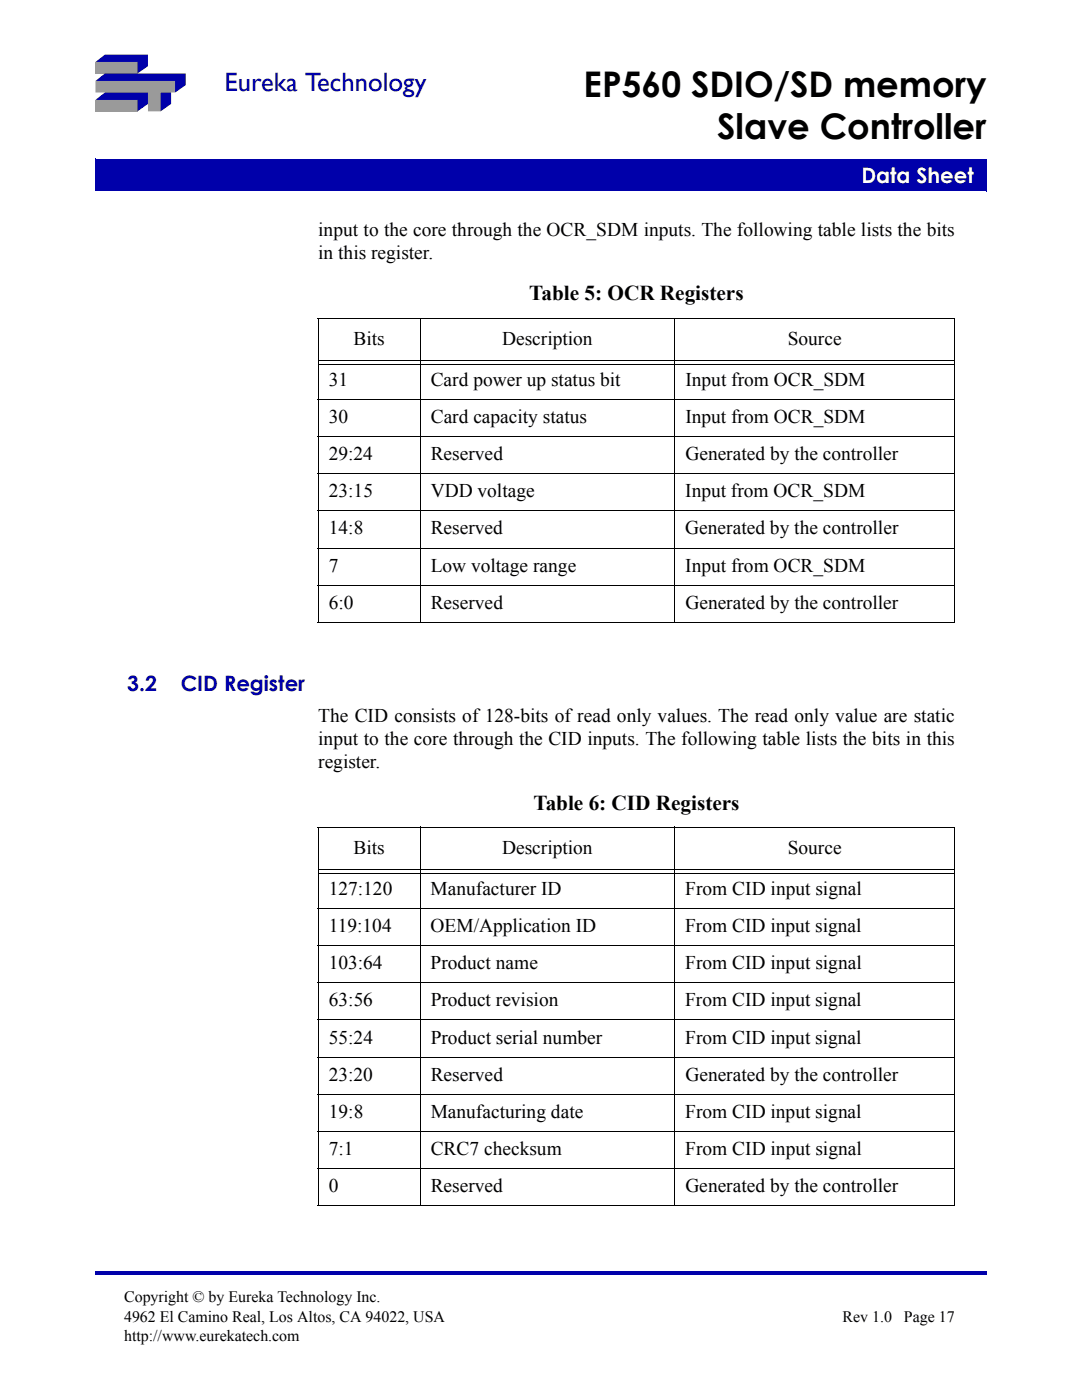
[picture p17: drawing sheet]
<svg xmlns="http://www.w3.org/2000/svg" width="216mm" height="279mm" viewBox="0 0 216 279" stroke-linecap="round" stroke-linejoin="round" font-family="sans-serif">
<defs><g id="words">
<g font-size="7">
<text x="116.5" y="19.3">EP560 SDIO/SD memory</text>
<text x="143.1" y="27.8">Slave Controller</text>
</g>
<text font-size="5.3" fill="#00a" x="44.8" y="18.2">Eureka Technology</text>
<text font-size="4.2" fill="#fff" x="171.9" y="36.5">Data Sheet</text>
<g font-size="4.2">
<text x="105.6" y="60">Table 5: OCR Registers</text>
<text x="106.4" y="161.6">Table 6: CID Registers</text>
</g>
<g font-size="4.2" fill="#00a">
<text x="25.4" y="137.9">3.2</text>
<text x="36.1" y="137.9">CID Register</text>
</g>
<g font-size="3.9">
<text x="63.5" y="47">input to the core through the OCR_SDM inputs. The following table lists the bits</text>
<text x="63.5" y="51.6">in this register.</text>
<text x="70.5" y="68.9">Bits</text>
<text x="100.2" y="68.9">Description</text>
<text x="157.2" y="68.9">Source</text>
<text x="65.6" y="77">31</text>
<text x="85.9" y="77">Card power up status bit</text>
<text x="136.8" y="77">Input from OCR_SDM</text>
<text x="65.6" y="84.4">30</text>
<text x="85.9" y="84.4">Card capacity status</text>
<text x="136.8" y="84.4">Input from OCR_SDM</text>
<text x="65.6" y="91.8">29:24</text>
<text x="85.9" y="91.8">Reserved</text>
<text x="136.8" y="91.8">Generated by the controller</text>
<text x="65.6" y="99.3">23:15</text>
<text x="85.9" y="99.3">VDD voltage</text>
<text x="136.7" y="99.3">Input from OCR_SDM</text>
<text x="65.6" y="106.7">14:8</text>
<text x="85.9" y="106.7">Reserved</text>
<text x="136.7" y="106.7">Generated by the controller</text>
<text x="65.6" y="114.1">7</text>
<text x="85.9" y="114.1">Low voltage range</text>
<text x="136.7" y="114.1">Input from OCR_SDM</text>
<text x="65.6" y="121.5">6:0</text>
<text x="85.9" y="121.5">Reserved</text>
<text x="136.8" y="121.5">Generated by the controller</text>
<text x="63.5" y="144.1">The CID consists of 128-bits of read only values. The read only value are static</text>
<text x="63.5" y="148.6">input to the core through the CID inputs. The following table lists the bits in this</text>
<text x="63.5" y="153.2">register.</text>
<text x="70.5" y="170.5">Bits</text>
<text x="100.2" y="170.5">Description</text>
<text x="157.2" y="170.5">Source</text>
<text x="65.6" y="178.6">127:120</text>
<text x="85.9" y="178.6">Manufacturer ID</text>
<text x="136.7" y="178.6">From CID input signal</text>
<text x="65.6" y="186">119:104</text>
<text x="85.9" y="186">OEM/Application ID</text>
<text x="136.7" y="186">From CID input signal</text>
<text x="65.6" y="193.4">103:64</text>
<text x="85.9" y="193.4">Product name</text>
<text x="136.7" y="193.4">From CID input signal</text>
<text x="65.6" y="200.9">63:56</text>
<text x="85.9" y="200.9">Product revision</text>
<text x="136.7" y="200.9">From CID input signal</text>
<text x="65.6" y="208.3">55:24</text>
<text x="85.9" y="208.3">Product serial number</text>
<text x="136.7" y="208.3">From CID input signal</text>
<text x="65.6" y="215.7">23:20</text>
<text x="85.9" y="215.7">Reserved</text>
<text x="136.8" y="215.7">Generated by the controller</text>
<text x="65.6" y="223.1">19:8</text>
<text x="85.9" y="223.1">Manufacturing date</text>
<text x="136.7" y="223.1">From CID input signal</text>
<text x="65.6" y="230.5">7:1</text>
<text x="85.9" y="230.5">CRC7 checksum</text>
<text x="136.7" y="230.5">From CID input signal</text>
<text x="65.6" y="237.9">0</text>
<text x="85.9" y="237.9">Reserved</text>
<text x="136.8" y="237.9">Generated by the controller</text>
</g>
<g font-size="3.2">
<text x="24.8" y="259.9">Copyright © by Eureka Technology Inc.</text>
<text x="24.8" y="263.8">4962 El Camino Real, Los Altos, CA 94022, USA</text>
<text x="168.1" y="263.7">Rev 1.0</text>
<text x="180.4" y="263.7">Page 17</text>
<text x="24.8" y="267.7">http://www.eurekatech.com</text>
</g>
</g></defs>
<g fill="#00a">
<path d="M19 253.7h177.8v.7h-177.8z"/>
<path d="M19 31.8h177.8v6.3h-177.8z"/>
</g>
<path d="M19 38.1h177.8M19 31.7v6.4M19 31.8h177.9M196.8 31.8v6.4" fill="none" stroke="#00a" stroke-width=".2"/>
<path d="M103.5 14.6h93.3v14h-93.3z" fill="#fff"/>
<g fill="#9a9a9a">
<path d="M19 12.4h8.4v2.3h-8.4z"/>
<path d="M19 19.9h8.4v2.3h-8.4z"/>
</g>
<path d="M19 16.2h16v2.3h-3v3.7h-2.5v-3.7h-10.5z" fill-rule="evenodd" fill="#9a9a9a"/>
<g fill="#00a">
<path d="M32 18.5h2.1v2.2l-2.1 1.5z"/>
<path d="M19 16.2l1.9-1.5h16.2v2.3l-2.1 1.5v-2.3z" fill-rule="evenodd"/>
<path d="M19 12.4l1.9-1.5h8.6v2.3l-2.1 1.5v-2.3z" fill-rule="evenodd"/>
<path d="M19 19.9l1.9-1.4h8.6v2.2l-2.1 1.5v-2.3z" fill-rule="evenodd"/>
</g>
<g fill="none" stroke="#000" stroke-width=".2">
<path d="M63.4 63.5h127.2M63.4 79.7h127.2M63.5 63.6v60.5M63.6 71.9h126.8M63.6 72.7h126.8M83.8 63.4v60.9M134.6 63.4v60.9M190.5 63.6v60.5M63.4 87.1h127.2M63.4 94.6h127.2M63.4 102h127.2M63.4 109.4h127.2"/>
<path d="M63.4 116.8h127.2M63.4 124.2h127.2M63.4 165.1h127.2M63.5 165.2v75.3M63.6 173.5h126.8M63.6 174.4h126.8M83.8 165v75.7M134.6 165v75.7M190.5 165.2v75.3M63.4 181.3h127.2M63.4 188.7h127.2M63.4 196.2h127.2"/>
<path d="M63.4 203.6h127.2M63.4 211h127.2M63.4 218.4h127.2M63.4 225.8h127.2M63.4 233.2h127.2M63.4 240.6h127.2"/>
</g>
<use href="#words"/>
</svg>
